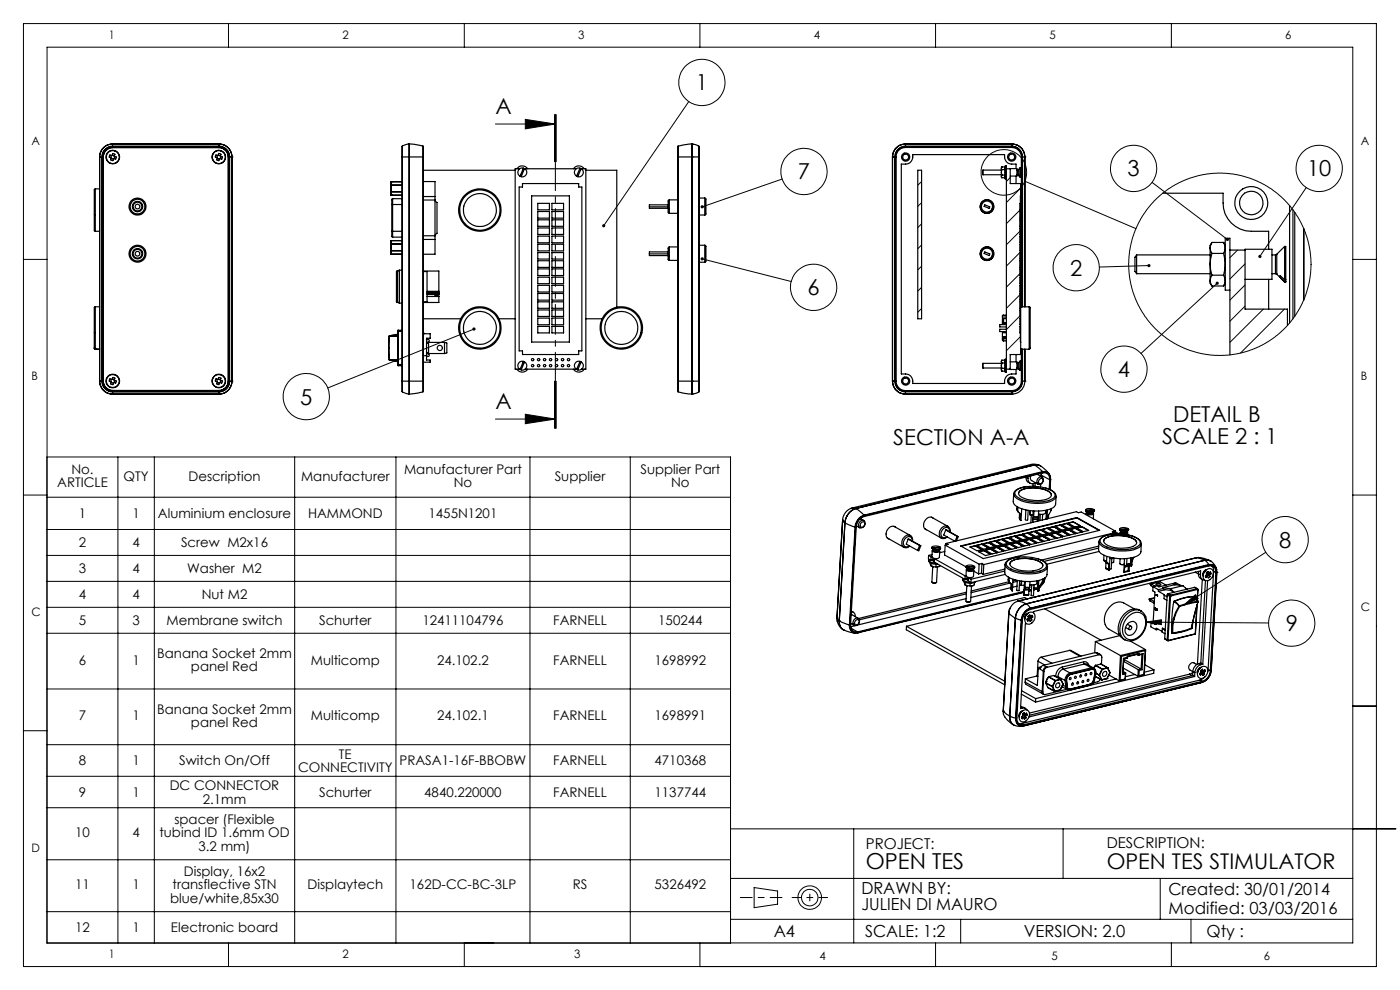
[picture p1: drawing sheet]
<svg xmlns="http://www.w3.org/2000/svg" width="297mm" height="210mm" viewBox="0 0 297 210" stroke-linecap="round" stroke-linejoin="round" font-family="sans-serif">
<defs><g id="words">
<g font-size="4.7">
<text x="147.6" y="19.2">1</text>
<text x="105.1" y="24.1">A</text>
<text x="169.3" y="38.1">7</text>
<text x="239.2" y="37.4">3</text>
<text x="277.3" y="37.4">10</text>
<text x="227" y="58.5">2</text>
<text x="171.3" y="62.6">6</text>
<text x="237.2" y="80">4</text>
<text x="63.7" y="85.8">5</text>
<text x="105.1" y="86.7">A</text>
<text x="248.9" y="89.6">DETAIL B</text>
<text x="189.5" y="94.4">SECTION A-A</text>
<text x="246.5" y="94.1">SCALE 2 : 1</text>
<text x="271.4" y="116.2">8</text>
<text x="272.7" y="133.9">9</text>
<text x="183.7" y="184.2">OPEN TES</text>
</g>
<text font-size="4.6" x="234.8" y="184.3">OPEN TES STIMULATOR</text>
<g font-size="3.5">
<text x="182.7" y="189.5">DRAWN BY:</text>
<text x="247.9" y="189.8">Created: 30/01/2014</text>
<text x="182.7" y="193.1">JULIEN DI MAURO</text>
<text x="247.9" y="193.9">Modified: 03/03/2016</text>
<text x="164.1" y="198.8">A4</text>
<text x="183.5" y="198.8">SCALE: 1:2</text>
<text x="217.2" y="198.8">VERSION: 2.0</text>
<text x="256" y="198.8">Qty :</text>
</g>
<g font-size="3.2">
<text x="234.8" y="180">DESCRIPTION:</text>
<text x="183.7" y="180">PROJECT:</text>
</g>
<g font-size="2.8">
<text x="15.1" y="100.6">No.</text>
<text x="26.2" y="102">QTY</text>
<text x="40" y="102">Description</text>
<text x="63.9" y="102">Manufacturer</text>
<text x="85.7" y="100.6">Manufacturer Part</text>
<text x="117.7" y="102">Supplier</text>
<text x="135.9" y="100.6">Supplier Part</text>
<text x="12.1" y="103.4">ARTICLE</text>
<text x="96.2" y="103.4">No</text>
<text x="142.4" y="103.4">No</text>
<text x="16.7" y="109.9">1</text>
<text x="28.1" y="109.9">1</text>
<text x="33.5" y="109.9">Aluminium enclosure</text>
<text x="65.3" y="109.9">HAMMOND</text>
<text x="90.9" y="109.9">1455N1201</text>
<text x="16.7" y="116.1">2</text>
<text x="28.1" y="116.1">4</text>
<text x="38.4" y="116.1">Screw M2x16</text>
<text x="16.7" y="121.6">3</text>
<text x="28.1" y="121.6">4</text>
<text x="39.7" y="121.6">Washer M2</text>
<text x="16.7" y="127.1">4</text>
<text x="28.1" y="127.1">4</text>
<text x="42.8" y="127.1">Nut M2</text>
<text x="16.7" y="132.6">5</text>
<text x="28.1" y="132.6">3</text>
<text x="35.3" y="132.6">Membrane switch</text>
<text x="67.7" y="132.6">Schurter</text>
<text x="89.6" y="132.6">12411104796</text>
<text x="117.4" y="132.6">FARNELL</text>
<text x="139.6" y="132.6">150244</text>
<text x="16.7" y="141">6</text>
<text x="28.1" y="141">1</text>
<text x="33.4" y="139.6">Banana Socket 2mm</text>
<text x="40.5" y="142.4">panel Red</text>
<text x="65.9" y="141">Multicomp</text>
<text x="92.7" y="141">24.102.2</text>
<text x="117.4" y="141">FARNELL</text>
<text x="138.9" y="141">1698992</text>
<text x="16.7" y="152.8">7</text>
<text x="28.1" y="152.8">1</text>
<text x="33.4" y="151.4">Banana Socket 2mm</text>
<text x="40.5" y="154.2">panel Red</text>
<text x="65.9" y="152.8">Multicomp</text>
<text x="92.7" y="152.8">24.102.1</text>
<text x="117.4" y="152.8">FARNELL</text>
<text x="138.9" y="152.8">1698991</text>
<text x="71.9" y="160.9">TE</text>
<text x="16.7" y="162.3">8</text>
<text x="28.1" y="162.3">1</text>
<text x="36" y="167.6">DC CONNECTOR</text>
<text x="38" y="162.3">Switch On/Off</text>
<text x="63.2" y="163.8">CONNECTIVITY</text>
<text x="84.8" y="162.3">PRASA1-16F-BBOBW</text>
<text x="117.4" y="162.3">FARNELL</text>
<text x="138.9" y="162.3">4710368</text>
<text x="16.7" y="169">9</text>
<text x="28.1" y="169">1</text>
<text x="43" y="170.4">2.1mm</text>
<text x="67.7" y="169">Schurter</text>
<text x="90" y="169">4840.220000</text>
<text x="117.4" y="169">FARNELL</text>
<text x="138.9" y="169">1137744</text>
<text x="15.9" y="177.6">10</text>
<text x="28.1" y="177.6">4</text>
<text x="33.8" y="177.6">tubind ID 1.6mm OD</text>
<text x="37" y="174.8">spacer (Flexible</text>
<text x="39" y="185.8">Display, 16x2</text>
<text x="42.1" y="180.5">3.2 mm)</text>
<text x="15.9" y="188.6">11</text>
<text x="28.1" y="188.6">1</text>
<text x="36.1" y="191.5">blue/white,85x30</text>
<text x="36.6" y="188.6">transflective STN</text>
<text x="65.3" y="188.6">Displaytech</text>
<text x="86.9" y="188.6">162D-CC-BC-3LP</text>
<text x="121.5" y="188.6">RS</text>
<text x="138.9" y="188.6">5326492</text>
<text x="15.9" y="197.8">12</text>
<text x="28.1" y="197.8">1</text>
<text x="36.3" y="197.8">Electronic board</text>
</g>
<g font-size="2.5">
<text x="23.1" y="8.2">1</text>
<text x="72.7" y="8.2">2</text>
<text x="122.7" y="8.2">3</text>
<text x="172.7" y="8.2">4</text>
<text x="222.7" y="8.2">5</text>
<text x="272.7" y="8.2">6</text>
<text x="6.7" y="30.7">A</text>
<text x="288.7" y="30.7">A</text>
<text x="6.7" y="80.7">B</text>
<text x="288.7" y="80.7">B</text>
<text x="6.7" y="130.7">C</text>
<text x="288.7" y="129.7">C</text>
<text x="6.7" y="180.7">D</text>
<text x="23.1" y="203.2">1</text>
<text x="72.7" y="203.2">2</text>
<text x="121.8" y="203.2">3</text>
<text x="173.8" y="203.5">4</text>
<text x="223.1" y="203.5">5</text>
<text x="268.1" y="203.5">6</text>
</g>
</g></defs>
<g fill="none" stroke="#000" stroke-width=".21">
<path d="M5 5h287v200h-287zM48.5 5v5M98.5 5v5M148.5 5v5M198.5 5v5M248.5 5v5M105.1 26.3h12.7M111.4 25.3l6.4 1-6.4 1zM117.6 24.3v10M117.8 24.3v10M118 24.3v10M146.1 21.5l-18 26.4"/>
<path d="M165.9 38l-16.9 5.9M195.5 38.5l-.8 .8M214.3 37.7l-.8 .8M216.5 39.9l-3 3.1M217.4 38.4l23.6 10.1M244.4 38.7l16 12.1M277.1 39.8l-9.8 14.6M5 55h5M149 54.9l18.9 4.8M195.5 43l-.8 .8M195.5 47.5l-.8 .8M195.5 52l-.8 .8"/>
<path d="M195.5 56.5l-.8 .7M216.4 49l-2.9 2.9M216.4 58l-2.9 2.9M216.4 44.5l-2.9 2.9M216.5 53.5l-3 2.9M243.7 56.3l-10.5 .3M262.5 53l-1.6 1.7M264.1 56l-3.2 3.2M287 55h5M100.5 69.8l-31 12.5M195.5 65.4l-.8 .8M195.5 61l-.8 .8"/>
<path d="M214.3 78.1l-.2 .2M216.4 62.5l-2.9 2.9M216.4 67l-2.9 2.9M216.5 71.4l-3 3M258.2 60.1l-16.2 14.9M264.1 60.5l-3.2 3.2M264.1 64.9l-3.2 3.2M268 65.6l-7.1 7M272.5 65.6l-9.3 9.3M9.9 96.9h145.1v103.2h-145.1l.1-190.1h277v190h-277M25 96.9v103.2M32.7 96.9v103.2"/>
<path d="M62.5 96.9v103.2M84 96.9v103.2M105.1 88.9h12.7M111.4 87.9l6.4 1-6.4 1zM112.4 96.9v103.2M117.6 80.9v10M117.8 80.9v10M118 80.9v10zM133.7 96.9v103.2M5 105h5M9.9 112.3h145.1M9.9 117.8h145.1"/>
<path d="M9.9 105.5h145.1M268.5 117.1l-17.4 11.3M287 105h5M9.9 123.3h145.1M9.9 128.8h145.1M9.9 134.3h145.1M243.1 132l26 .1M243.1 132l3.3-.5v1zM251.1 128.4l2.5-2.3 .6 .9zM5 155h5M9.9 146.1h145.1M9.9 158h145.1"/>
<path d="M287 149.8h5M9.9 164.7h145.1M9.9 171.3h145.1M155 175.8h141.1M181.1 175.8v24.2M225.5 175.8v10.5M9.9 182.4h145.1M9.9 193.4h145.1M155 186.3h132M155 195h132M160 188.3l5 .7v2.8l-5 .7zM203.8 195v5"/>
<path d="M246.1 186.3v8.7M252.7 195v5M48.5 200v5M98.5 200v5M148.5 200v5M198.5 200v5M248.5 200v5"/>
<circle cx="148.9" cy="17.5" r="4.9"/>
<circle cx="170.6" cy="36.4" r="4.9"/>
<circle cx="213" cy="36.6" r="4.8"/>
<circle cx="240.5" cy="35.7" r="4.9"/>
<circle cx="279.9" cy="35.7" r="4.9"/>
<circle cx="228.3" cy="56.8" r="4.9"/>
<circle cx="258.8" cy="56.1" r="19.3"/>
<circle cx="172.6" cy="60.9" r="4.9"/>
<circle cx="238.4" cy="78.3" r="4.9"/>
<circle cx="65" cy="84.1" r="4.9"/>
<circle cx="272.6" cy="114.5" r="4.9"/>
<circle cx="274" cy="132.2" r="4.9"/>
<circle cx="171.8" cy="190.4" r="1.76"/>
<circle cx="171.8" cy="190.4" r="2.49"/>
</g>
<path d="M117.8 24.3v66.6" fill="none" stroke="#000" stroke-width=".21" stroke-dasharray="6.3 1.3 1.3 1.3" stroke-dashoffset=".4"/>
<path d="M157.1 190.4h8.8" fill="none" stroke="#000" stroke-width=".21" stroke-dasharray="30.5 1.3 1.3 1.3" stroke-dashoffset="28"/>
<path d="M168 190.4h7.6" fill="none" stroke="#000" stroke-width=".21" stroke-dasharray="30.5 1.3 1.3 1.3" stroke-dashoffset="28.6"/>
<path d="M171.8 191.1v-1.4" fill="none" stroke="#000" stroke-width=".21" stroke-dasharray="30.5 1.3 1.3 1.3"/>
<g fill="#000">
<path d="M111.4 25.3l6.4 1-6.4 1zM111.4 87.9l6.4 1-6.4 1z"/>
<path d="M127.9 47.6a.36 .36 0 0 0 0 .6l.2-.3-.2 .3a.34 .34 0 0 0 .5-.3 .34 .34 0 0 0-.5-.3zM148.7 43.7l-.1 .3 .4-.1-.4 .1a.35 .35 0 0 0 .5 .2 .35 .35 0 0 0 .1-.5 .35 .35 0 0 0-.5 0zM100.3 69.6a.34 .34 0 0 0 .2 .5 .34 .34 0 0 0 .4-.4l-.4 .1 .4-.1a.33 .33 0 0 0-.6-.1zM148.7 54.7l-.1 .1 .4 .1-.4-.1a.33 .33 0 0 0 .3 .5 .33 .33 0 0 0 .4-.5 .33 .33 0 0 0-.6-.1zM267 54.2v.4l.3-.2-.2 .3a.34 .34 0 0 0 .5-.1 .34 .34 0 0 0-.1-.5 .34 .34 0 0 0-.5 .1zM260.1 50.5v.2a.35 .35 0 0 0 .1 .4 .35 .35 0 0 0 .5-.1l-.3-.2 .3 .2v-.2a.36 .36 0 0 0-.2-.3 .36 .36 0 0 0-.4 0zM258 59.9a.34 .34 0 0 0 0 .4 .34 .34 0 0 0 .5 0 .34 .34 0 0 0 0-.4l-.3 .2 .2-.3zM243.5 56.1a.34 .34 0 0 0 .1 .6 .34 .34 0 0 0 .5-.4h-.4h.4l-.3-.3z"/>
<path d="M251.1 128.4l2.5-2.3 .6 .9zM243.1 132l3.3-.5v1z"/>
</g>
<g fill="none" stroke="#000" stroke-width=".25">
<path d="M21.1 33.3h.5M21.1 33.3h.1M21.1 33.3v47.5M21.6 33.3h.1M21.6 33.3v47.5M21.7 33.3v47.5M23.3 32.9l.5 .1 .1-.4 .4 .1-.1 .5 .5 .1-.2 .5-.4-.2-.1 .5-.5-.2 .1-.4-.4-.2zM23.6 33.5l.5 .2M23.7 33l-.1 .5M23.8 32.9l.4 .2M23.9 30.5a2.77 2.77 0 0 0-2.8 2.8M23.9 30.5h.1"/>
<path d="M23.9 31.1a2.17 2.17 0 0 0-2.2 2.2M23.9 31v.1M23.9 31a2.27 2.27 0 0 0-2.3 2.3M23.9 30.5v.5M23.9 30.5h22.6M23.9 31.1h22.6M23.9 31h22.6M24.3 33.2l-.2 .4M45.8 32.9l.4 .1 .2-.4 .5 .1-.2 .5 .5 .1-.2 .5-.4-.2-.2 .5-.4-.2 .1-.4-.4-.2zM46.1 33.5l.5 .2M46.2 33l-.2 .2 .1 .3M46.3 32.9l.4 .2"/>
<path d="M46.5 30.5a2.77 2.77 0 0 1 2.7 2.8M46.5 31.1a2.18 2.18 0 0 1 2.1 2.2M46.5 31v.1M46.5 31a2.27 2.27 0 0 1 2.2 2.3M46.5 30.5v.5M46.5 30.5h.1M46.8 33.2l-.2 .4M48.4 33.3a2.05 2.05 0 0 0-2-2h-22.5a2.05 2.05 0 0 0-2 2v47.5a2.05 2.05 0 0 0 2 2M48.4 33.3a1.99 1.99 0 0 0-1.9-2h-22.6a2.05 2.05 0 0 0-2 2v47.5a2.05 2.05 0 0 0 2 2.1h22.6a1.99 1.99 0 0 0 1.9-2.1M48.4 33.3v47.5M48.6 33.3h.1M48.6 33.3v47.5"/>
<path d="M48.7 33.3h.5M48.7 33.3v47.5M49.2 33.3h.1M49.2 33.3v47.5M82.9 38.6v2.8M83 38.6h-.1M83 39.3h.1M83 38.6h.1M83 38.6h2.3M83 38.6v2.8M83 39.3h2.3M85.3 33.3h.1"/>
<path d="M85.3 33.3v47.5M85.3 33.3h1.5M85.3 31v2.3M86.8 33.3h.1M86.8 30.5v2.8M86.8 30.5h.1M86.8 30.5l-1.5 .5M86.8 33.3v47.5M86.8 30.5l2.9 .5M86.8 33.3h2.9M89.7 31v2.3M89.7 31l.1 2.3"/>
<path d="M89.7 33.3h.1M89.7 33.3v47.5M89.8 38.5h2.5v3.2M89.8 36.1h19.5M89.8 33.3v47.5M109.6 35.8a1.39 1.39 0 0 1 2.3 0M110.1 35.9l.5-.2h.5l-.8 1.7-.3-.4-.1-.5zM110.2 35.8h-.9v42.5h.9M110.4 37.2l.2 .2M110.4 37.2h.2M110.8 38.9h12v.8h.6v34.7h-.6v.8h-12v-.8h-.7v-34.7h.7zM110.9 35.9l.3 .1"/>
<path d="M111 35.8l.2 .1M111.3 35.8a.94 .94 0 0 1 .4 1.1 .94 .94 0 0 1-1.1 .6zM111.4 35.8h10.8M121.6 35.8a1.43 1.43 0 0 1 2.4 0M122.1 35.9l.5-.2h.4l-.7 1.7-.3-.4-.2-.5zM122.4 37.2l.2 .2M122.4 37.2h.2M122.9 35.9l.3 .1M123 35.8l.2 .1M123.3 35.8a.95 .95 0 0 1 .4 1.1 .95 .95 0 0 1-1.1 .6zM123.4 35.8h.9v42.5h-.9M124.3 36.1h6.5v29"/>
<path d="M143.8 33.3h.1M143.8 33.3v47.5M143.9 33.3h2.9M143.9 31v2.3M143.9 31l-.1 2.3M143.9 33.3v47.5M146.8 33.3h.1M146.8 30.5v2.8M146.8 30.5h.1M146.8 30.5l-2.9 .5M146.8 30.5l1.4 .5M146.8 33.3h1.4"/>
<path d="M146.8 33.3v47.5M148.2 31v2.3M148.2 31l.1 2.3M148.2 33.3h.1M148.2 33.3v47.5M148.3 33.3v47.5M189.3 33.3h.5M189.3 33.3h.1M189.3 33.3v47.5M189.8 33.3h.1M189.8 33.3v47.5M189.9 33.3v47.5"/>
<path d="M192.1 30.5a2.77 2.77 0 0 0-2.8 2.8M192.1 31.1a2.17 2.17 0 0 0-2.2 2.2M192.1 31v.1M192.1 31a2.29 2.29 0 0 0-2.3 2.3M192.1 30.5v.5M192.1 30.5h.1M192.1 30.5h22.6M192.1 31.1h22.6M192.1 31h22.6M194.7 36.1h.8v31.5h-.8zM208.5 36.1v1M208.5 36.1h3.9"/>
<path d="M208.5 37.1h3.9M212.4 35.7v.9M212.4 35.7l.1 .3M212.4 36.6l.1 .5M212.4 36.6v.8M212.4 37.4l.1 .3M212.5 36l-.1 .6M212.5 35.4l-.1 .3M212.5 37.1l-.1 .3M212.5 36h.6M212.5 35.4h.6M212.5 37.1h.6"/>
<path d="M212.5 37.7h.6M213.1 35.4v.6M213.1 36v1.1M213.1 37.1v.6M213.1 35.4l.2 .2M213.3 37.6l-.2 .1M213.5 35.8v-.6h-.2v2.8h.2M213.5 35.8h.8M213.5 35.8v42.5M214.3 35.8h1.4v1.6h-1.4M214.3 35.8v3.1h2.2v36.3h-2.2v3.1M214.7 30.5a2.77 2.77 0 0 1 2.7 2.8"/>
<path d="M214.7 31.1a2.13 2.13 0 0 1 2.1 2.2M214.7 31v.1M214.7 31a2.29 2.29 0 0 1 2.2 2.3M214.7 30.5v.5M214.7 30.5h.1M215.5 35.8v-1h-.9a1.6 1.6 0 0 1-1.5-2h-19.5a1.65 1.65 0 0 1-1.5 2h-.9v44.5h.9a1.6 1.6 0 0 1 1.5 2h19.5a1.65 1.65 0 0 1 1.5-2h.9v-.9M215.5 37.4v1.5M215.7 36.1h.2M215.7 37.1h.2M215.9 37.1h.1M215.9 36.1v1M216 36l-.1 .1"/>
<path d="M216 36v1.1M216 37.1l.4 .4M216.4 35.6l.1 1.8M216.4 35.6v1.8M216.4 37.4l-.3-.2 .3 .3M216.4 37.5h.1M216.4 35.6l-.4 .4M216.4 37.4h.1M216.5 37.4l-.1 .1M216.8 33.3h.1M216.8 33.3v31.8M216.9 33.3h.5"/>
<path d="M216.9 33.3v31.8M217.4 33.3h.1M217.4 33.3v31.8M20.2 40.1l-.2 .1v8.7l.2 .2M20.2 40.1v9M20.2 49.1h.9M20.2 40.1h.9M82.9 41.4h.1M82.9 53.9h.1M83 40.7h.1M83 51.8h.1M83 51l-.1 2.9"/>
<path d="M83 53.2h.1M83 51.7v.1M83 41.4h.1M83 51h.1M83 53.9h.1M83 41.4h2.3M83 51h2.3M83 53.9h2.3M83 51v2.2M83 53.2v.7M83 53.2h2.3M83 40.7h2.3"/>
<path d="M83 51.7h2.3M83.1 49.1v1.1l.2 .1M83.1 43.4h.2M83.1 49.1h.2M83.1 43.4v5.7M83.3 42.1l-.2 .2v1.1M83.3 42.1v1.3M83.3 49.1v1.2M83.3 42.1h2M83.3 50.3h2M83.3 43.4v5.7M83.3 43.4h2"/>
<path d="M83.3 49.1h2M84.2 57.5l-.1 .1v6.5l.1 .1M84.2 57.5v6.7M84.2 57.5h.2M84.7 57.3l-.4 .3v6.4l.4 .3M84.7 57.3v7M84.7 57.3h.6M89.8 57.6h.8v6.4h-.8M89.8 57.5h3.3v6.7h-3.3M89.8 41.7h2.5M89.8 50.8h2.5M89.8 42.4h2.5"/>
<path d="M89.8 50h2.5M92.3 41.7v.7M92.3 50v.8M92.3 50.8v3.1h-2.5M92.3 42.4v7.6M92.3 42.6l.4 .4v6.5l-.4 .3M112.8 41.5h8v31.1h-8zM114.1 43.1h2.5v1.4h-2.5zM114.1 44.9h2.5v1.4h-2.5zM114.1 46.6h2.5v1.4h-2.5zM114.1 48.4h2.5v1.3h-2.5zM114.1 50.1h2.5v1.4h-2.5z"/>
<path d="M114.1 51.8h2.5v1.4h-2.5zM114.1 53.6h2.5v1.4h-2.5zM114.1 55.3h2.5v1.4h-2.5zM114.1 57h2.5v1.4h-2.5zM114.1 58.8h2.5v1.4h-2.5zM117.1 43.1h2.5v1.4h-2.5zM117.1 44.9h2.5v1.4h-2.5zM117.1 46.6h2.5v1.4h-2.5zM117.1 48.4h2.5v1.3h-2.5zM117.1 50.1h2.5v1.4h-2.5zM117.1 51.8h2.5v1.4h-2.5zM117.1 53.6h2.5v1.4h-2.5z"/>
<path d="M117.1 55.3h2.5v1.4h-2.5zM117.1 57h2.5v1.4h-2.5zM117.1 58.8h2.5v1.4h-2.5zM137.8 43.9h3.9M137.8 53.9h3.9M141.7 43.5h-3.9v.7h3.9M141.7 53.4h-3.9v.8h3.9M142 42.4l-.3 .2v2.4l.3 .3M142 52.4l-.3 .2v2.5l.3 .1M142 42.4v2.9M142 52.4v2.8M142 42.4h1.8"/>
<path d="M142 45.3h1.8M142 52.4h1.8M142 55.2h1.8M148.3 42h1.2M148.3 45.6h1.2M148.3 52h1.2M148.3 55.6h1.2M149.5 42l.3 .2v3.2l-.3 .2M149.5 52l.3 .2v3.2l-.3 .2M149.5 42v3.6M149.5 52v3.6M208.9 43.5l1.1 .4-.2 .3-1-.4z"/>
<path d="M208.9 53.4l1.1 .5-.2 .3-1-.4zM216.5 43.1v1.4M216.5 44.9v1.4M216.5 46.6v1.4M216.5 48.4v1.3M216.5 50.1v1.4M216.5 51.8v1.4M216.5 53.6v1.4M216.5 55.3v1.4M216.5 57v1.4M216.5 58.8v1.4M216.5 41.5v31.1"/>
<path d="M241.1 54.1v4M241.1 54.1a2.62 2.62 0 0 0-.3 2.2v.5a1.21 1.21 0 0 0 .3 1.3M241.1 54.1h15.6M241.1 58.1h15.6M246.7 41h12.8a7.5 7.5 0 0 0 1.7 6.3 6 6 0 0 0 4.3 1.8h3.6v3.8M256.7 52.6v3.4M256.7 52.6l.4 1.2M256.7 56l.4 2.4M256.7 56v3.5M256.7 59.5l.4 1.2M256.7 59.5v.6l.4 .6M257.1 53.8l-.4 2.2"/>
<path d="M257.1 51.4l-.4 1.2M257.1 58.4l-.4 1.1M257.1 51.4l-.4 .7v.5M257.1 58.4h2.5M257.1 53.8h2.5M257.1 51.4h2.5M259.6 53.8a7.7 7.7 0 0 1 0 4.6M259.6 51.4a2.1 2.1 0 0 1 0 2.4M259.6 58.4a2.04 2.04 0 0 1 0 2.3M259.6 51.4l.3 .7M260.9 53v-2.5h-1v11.1h1M260.9 53v22.3"/>
<path d="M260.9 53h3.2M264.1 53v-.1h5.7v6.4h-5.7M264.1 53v12.6h9v3.4M269.1 59.3v6.3M269.8 54.1h.8M269.8 58.1h.8M270.6 58.1l.3 .1M270.6 54.1v4M270.9 53.9l-.3 .2M270.9 53.9v4.3M270.9 58.2l1.6 1.7M272.5 52.3h.3v7"/>
<path d="M272.5 52.3v7M272.5 59.3l-.9-.9v.4l.9 .9M272.5 59.7v.2M272.5 52.3l-1.6 1.6M272.5 59.3h.3M272.5 59.7h.3M272.8 59.3v.6h-.3M273.6 43.6v24.9M274.3 44.5v23.1M274.7 45v22.1M276.6 48.5v15.1M20 73.8l.2 .3"/>
<path d="M20 73.8h.1M20.2 65.1l-.2 .1v8.6M20.2 74.1h.1M20.2 65.1v9M20.2 74.1h.9M20.2 65.1h.9M82.4 73.8l.2 2.5M82.4 73.8h.1M82.5 73.8l.1 2.5M82.6 76.3l.1 .1M82.6 71.4l-.2 2.4M82.6 76.3h.1"/>
<path d="M82.6 71.3l-.1 2.5M82.6 76.3l1.7 .1M82.6 76.3v.1M82.6 71.3v.1M82.6 71.3h.1M82.6 71.3h1.7h-1.7M82.6 76.4h1.7M82.6 76.4l1.7 .3M84.2 64.2h.3M84.3 77.3l.2 .3M84.3 77.3h.2M84.3 70.3h.2"/>
<path d="M84.3 70.9l-1.7 .4M84.3 76.4h.1M84.3 70.3v7M84.5 77.3v.3M84.5 70.1l-.2 .2M84.5 70.1v.2M84.5 70.3v7M84.5 77.6h.8M84.5 70.1h.8M84.5 70.3h.8M84.5 77.3h.8M84.7 64.3h.6"/>
<path d="M89.8 70.8h1.5v.9h-.8v4.7h.8v.4h-1.5M89.8 70.7l.3 .1M89.8 67.6h8M90.5 72.1l.2-.1a.25 .25 0 0 1 .3 .1 .25 .25 0 0 1-.1 .4l-.2 .1h3.6M90.5 72.8h.4v2h-.4M90.6 62.3h2.5M90.6 62.5h2.5M90.6 62.9h2.5M90.6 62h2.5M90.6 61.8h2.5M92.3 62.7l.3-.1 .1 .1zM92.3 62.3l.1-.2 .3 .2"/>
<path d="M94.3 75h-3.6l.2 .2a.25 .25 0 0 1 .1 .3 .25 .25 0 0 1-.3 .1l-.9-.1M94.3 72.6v2.4M94.3 72.6l.5 .2v2.1l-.5 .1M105.9 67.6h3.4M109.6 78.3a1.35 1.35 0 0 0 2.3 0M110.1 76.9l.5-.2h.5l-.8 1.7-.3-.4-.1-.4zM110.4 78.2l.2 .1M110.9 76.9l.3 .1M111 76.8l.2 .1M111.3 76.8a.94 .94 0 0 1 .4 1.1 .94 .94 0 0 1-1.1 .6zM111.4 78.3h10.8M114.1 64h2.5v1.4h-2.5z"/>
<path d="M114.1 62.3h2.5v1.4h-2.5zM114.1 60.5h2.5v1.4h-2.5zM114.1 65.7h2.5v1.4h-2.5zM114.1 67.5h2.5v1.4h-2.5zM114.1 69.2h2.5v1.4h-2.5zM117.1 64h2.5v1.4h-2.5zM117.1 62.3h2.5v1.4h-2.5zM117.1 60.5h2.5v1.4h-2.5zM117.1 65.7h2.5v1.4h-2.5zM117.1 67.5h2.5v1.4h-2.5zM117.1 69.2h2.5v1.4h-2.5zM121.6 78.3a1.38 1.38 0 0 0 2.4 0"/>
<path d="M122.1 76.9l.5-.2h.4l-.7 1.7-.5-.8zM122.4 78.2l.2 .1M122.9 76.9l.3 .1M123 76.8l.2 .1M123.3 76.8a.95 .95 0 0 1 .4 1.1 .95 .95 0 0 1-1.1 .6zM124.3 67.6h3.4M208.5 77.1v1M208.5 77.1h3.9M208.5 78.1h3.9M212.4 77.6l.1 .5M212.4 76.7v.9M212.4 76.7l.1 .3"/>
<path d="M212.4 77.6v.8M212.4 78.4l.1 .3M212.5 77l-.1 .6M212.5 76.4l-.1 .3M212.5 78.1l-.1 .3M212.5 78.1h.6M212.5 77h.6M212.5 76.4h.6M212.5 78.7h.6M212.7 71.7l.2 .2M212.7 71.7v.5l.2 .1M212.7 71.5h.8"/>
<path d="M212.7 67v.4h.8M212.7 68.6h.8M212.7 71.7h.8M212.7 67h.8M212.9 68.5l-.2 .1M212.9 67.6l-.2 .1v.9M212.9 67.6v.9M212.9 71.9v.4M212.9 68.5h.6M212.9 67.6h.6M212.9 71.9h.6M212.9 72.3h.6"/>
<path d="M213.1 77v1.1M213.1 76.4v.6M213.1 78.1v.6M213.1 76.4l.2 .2M213.3 78.6l-.2 .1M213.5 69.8h-1.4v.5h1.4M213.5 66.8h-.7l-.1 .2M213.5 68.9h-1.4v.4h1.4M213.5 76.2h-.2v2.7h.2v-.6M213.5 78.3h.8M213.5 70.6h-.8v.9M214.3 76.8h1.4v1.6l-1.4-.1"/>
<path d="M215.5 75.2v1.6M215.7 77.1h.2M215.7 78.1h.2M215.9 78.1h.1M215.9 77.1v1M216 77l-.1 .1M216 77v1.1M216 78.1l.4 .4M216.4 76.6l.1 1.8M216.4 76.6v1.8M216.4 78.4l-.3-.2 .3 .3M216.4 78.5h.1"/>
<path d="M216.4 78.4h.1M216.4 76.6l-.4 .4M216.5 64v1.4M216.5 62.3v1.4M216.5 60.5v1.4M216.5 65.7v1.4M216.5 67.5v1.4M216.5 69.2v1.4M216.5 78.4l-.1 .1M216.5 74.1h1.8M216.5 65.1h1.8M216.7 65.1v-31.8a2.05 2.05 0 0 0-2-2h-22.6a1.99 1.99 0 0 0-2 2v47.5a1.99 1.99 0 0 0 2 2.1h22.6a2.05 2.05 0 0 0 2-2.1v-6.7"/>
<path d="M216.8 74.1v6.7M216.9 74.1v6.7M217.4 74.1v6.7M218.3 65.1l.2 .1v8.7l-.2 .2M218.3 65.1v9M257.1 60.7h2.5M259.9 60.1l-.3 .6M21.1 80.8h.5M21.1 80.8a2.77 2.77 0 0 0 2.8 2.8M21.1 80.8h.1M21.6 80.8h.1M21.6 80.8a2.27 2.27 0 0 0 2.3 2.3"/>
<path d="M21.7 80.8a2.17 2.17 0 0 0 2.2 2.2M23.3 80.4l.5 .1 .1-.4 .4 .1-.1 .5 .5 .1-.1 .3-.1 .2-.4-.2-.1 .5h-.3l-.2-.2 .1-.4-.4-.2zM23.6 81l.2 .2h.3M23.7 80.5l-.1 .5M23.8 80.5l.2-.1 .2 .2M23.9 83v.1M23.9 83.1v.5M23.9 83.6h.1M23.9 83.6h22.6M23.9 83h22.6M23.9 83.1h22.6M24.3 80.7l-.2 .5"/>
<path d="M45.8 80.4l.4 .1 .2-.4 .5 .1-.2 .5 .5 .1-.1 .4-.5-.1-.2 .5-.4-.2 .1-.4-.4-.2zM46.1 81l.2 .2h.3M46.2 80.5l-.2 .2 .1 .3M46.3 80.5l.4 .1M46.5 83v.1M46.5 83.1v.5M46.5 83.6h.1M46.8 80.7l-.2 .5M48.4 80.8a2.05 2.05 0 0 1-2 2M48.6 80.8a2.18 2.18 0 0 1-2.1 2.2M48.6 80.8h.1M48.7 80.8a2.27 2.27 0 0 1-2.2 2.3"/>
<path d="M48.7 80.8h.5M49.2 80.8a2.77 2.77 0 0 1-2.7 2.8M49.2 80.8h.1M85.3 80.8v2.3M85.3 80.8h.1M85.3 80.8h1.5M85.3 83.1l1.5 .5M86.8 80.8h.1M86.8 80.8v2.8M86.8 83.6h.1M86.8 80.8h2.9M89.7 80.8v2.3"/>
<path d="M89.7 83.1l-2.9 .5M89.7 80.8h.1M89.8 80.8l-.1 2.3M143.8 80.8l.1 2.3M143.8 80.8h.1M143.9 80.8h2.9M143.9 83.1l1.4 .4 1.5 .1M143.9 80.8v2.3M146.8 80.8h.1M146.8 80.8v2.8M146.8 83.6h.1M146.8 80.8h1.4"/>
<path d="M148.2 80.8v2.3M148.2 83.1l-1.4 .5M148.2 80.8h.1M148.3 80.8l-.1 2.3M189.3 80.8a2.77 2.77 0 0 0 2.8 2.8M189.3 80.8h.5M189.3 80.8h.1M189.8 80.8h.1M189.8 80.8a2.23 2.23 0 0 0 2.3 2.3M189.9 80.8a2.17 2.17 0 0 0 2.2 2.2M192.1 83v.1M192.1 83.1v.5"/>
<path d="M192.1 83.6h.1M192.1 83.6h22.6M192.1 83h22.6M192.1 83.1h22.6M214.7 83v.1M214.7 83.1v.5M214.7 83.6h.1M216.8 80.8a2.18 2.18 0 0 1-2.1 2.2M216.8 80.8h.1M216.9 80.8a2.23 2.23 0 0 1-2.2 2.3M216.9 80.8h.5M217.4 80.8a2.77 2.77 0 0 1-2.7 2.8"/>
<path d="M217.4 80.8h.1M218.6 98.6l.9-.1 .9 .2M218.6 98.6h.8M218.6 98.6l-37.8 9.2M219.4 98.6h.1M219.4 98.6h.5l.9 .2M219.5 98.6h.4l.8 .2 1.9 1.7M219.5 98.6l1.7 1.4M219.5 98.6l-37.9 9.3M178.8 110.3l.4 .6M178.8 110.3h.1M178.8 110.3l-1.2 20.8"/>
<path d="M179.2 110.9l2.2 .9M179.2 110.9h.1M179.2 110.9l-1.2 20.8M179.7 109.4l-.5 1.5M180.8 107.8a2.77 2.77 0 0 0-2 2.5M180.8 107.8l.8 .1M181.4 111.8h.1M181.4 111.8l-1.2 20.8M181.5 111.8l-1.2 20.8M181.6 107.9l1.7 1.4M181.6 107.9a2.98 2.98 0 0 0-1.9 1.5M181.6 107.9h.1"/>
<path d="M181.7 111.5l.7 .5M181.8 111.6l-.2 .1M182.5 110.6a.62 .62 0 0 1 .9-.1 .62 .62 0 0 1 0 .9 .65 .65 0 0 1-.8 .6 .65 .65 0 0 1-.4-.9zM182.5 110l.8 .4M182.7 110.9l.1-.1a.53 .53 0 0 1 .7 .3 .53 .53 0 0 1-.4 .7h-.4a.53 .53 0 0 1 0-.9zM182.7 109.9l-.1 .2M183.3 109.3a2.79 2.79 0 0 0-1.9 2.5M183.3 109.3v.1M183.3 109.4a2.77 2.77 0 0 0-1.8 2.4M188.2 114.1l3.5 2M189.7 111.6l3.4 2M190 111.8a1.48 1.48 0 0 0-1.6 .3 1.48 1.48 0 0 0-.4 1.5l.1 .3 .5 .4"/>
<path d="M192.7 114.4l2.4 1.3M192.7 114.4l-.4 1 2.4 1.4M192.7 114.4l2.6 1.4M193 115.8l-.5 .4-.8-.1M193.5 114.8a.79 .79 0 0 0-.5-1 .79 .79 0 0 0-1 .5 .92 .92 0 0 0-.4 1.1 .92 .92 0 0 0 1.1 .5l.2-.1M193.6 114.8a.97 .97 0 0 0-.5-1.2 .97 .97 0 0 0-1.3 .4 1.42 1.42 0 0 0-.1 2.1M195.1 115.7l-.4 1.1M195.1 115.7l.2 .1M195.3 115.8l-.4 1h-.2M196.2 112.2l3.5 2M197 117.8l.5 .3M197 117.8v.8l.5 .2"/>
<path d="M197.1 118.8v.3a1.72 1.72 0 0 0 1.8 .6M197.2 118.7v.4l.4 .2 .9 .1M197.3 119.4l.2 .6M197.5 119.5v.5M197.5 118.1v.7M197.6 109.7l3.5 1.9M197.7 116.1v.2M197.7 118.1h-.2M197.7 116.3l1.8-.1a1.28 1.28 0 0 1-1.8 .1zM197.7 116.3l.4 .4M197.7 116.3h.1M197.7 117.6l-.7 .2"/>
<path d="M197.8 116.8l-.1 1.3a1.15 1.15 0 0 0 1.6 .1l.1-1.3M197.8 115.9l.7-.1 1 .3-1.8 .1zM197.9 118.8v.1l.3 .2M197.9 109.9a1.35 1.35 0 0 0-1.9 1.1 1.07 1.07 0 0 0 .5 1.4M197.9 118.7l-.4 .1M198 118.4l-.1 .6M198 116.6l-.2 .2a1.03 1.03 0 0 0 1.6 .1l-.3-.2M198.1 116.7a.76 .76 0 0 0 1 0 .52 .52 0 0 1-.5 .3 .52 .52 0 0 1-.5-.3zM198.3 118.5l6.5 3.7M198.3 118.5l-.1 .8 6.5 3.6M198.5 118.5h-.2M198.6 119.7l-.1 .6"/>
<path d="M199.5 116.4l-.8 .4-.6-.1M199.5 120l-1 .3M199.5 116.1l-.1 .1M199.5 116.2a1.01 1.01 0 0 1-1.4 .3l-.4-.2M199.7 114.2h.1M200.4 117l-1 .3M200.5 115.6l-.1 2.1 4.5 2.5M200.5 115.6l7.2 4.1M200.6 112.4l2.7 1.4M200.6 112.4l2.4 1.4M200.6 112.4l-.4 1.1 2.4 1.3M200.7 115.3l.4 .2-.6 .1"/>
<path d="M200.7 115.3v.3M201 113.9l-.6 .3h-.7M201.5 112.8a.79 .79 0 0 0-.6-.9 .79 .79 0 0 0-.9 .5 .92 .92 0 0 0-.4 1.1 .92 .92 0 0 0 1.1 .5l.2-.1M201.5 112.8a1 1 0 0 0-.5-1.2 1 1 0 0 0-1.3 .4 1.41 1.41 0 0 0 0 2.2M203 113.8h.3M203 113.8l-.4 1M203.3 113.8l-.4 .9M203.8 115.8l24.7-6 4.8 2.7-24.7 6zM205.8 116l1.1-.3 1.5 .9-1.1 .2zM206.9 115.8l-1.1 .3M206.9 115.8l1.4 .8M206.9 115.7v.1"/>
<path d="M207.2 115.7l1.1-.3 1.5 .8-1.2 .3zM207.6 117l1.1-.2 1.5 .8-1.1 .3zM207.7 119.7l-.1 2M208.3 115.5l1.4 .7M208.3 115.5l-1.1 .2M208.3 115.4v.1M208.3 119.5l.4 .3M208.3 119.5l-.6 .2M208.3 119.5l-.1 2.1M208.6 115.3l1.1-.2 1.4 .8-1.1 .3zM208.7 119.8l-.1 2M208.7 116.8l-1.1 .2"/>
<path d="M208.7 116.8l1.4 .8M208.7 116.8h.1M209 116.7l1.1-.3 1.5 .9-1.1 .2zM209.7 115.1l-1.1 .3M209.7 115.1l1.4 .8M209.7 115.1h.1M209.9 115l1.2-.3 1.4 .9-1.1 .2zM210.1 116.5l-1 .2M210.1 116.5l1.4 .8M210.1 116.4v.1M210.4 116.3l1.1-.2 1.4 .8-1.1 .3zM211.1 114.8l-1.1 .2"/>
<path d="M211.1 114.8l1.4 .8M211.1 114.7v.1M211.3 114.7l1.1-.3 1.5 .8-1.1 .3zM211.5 116.1l-1.1 .3M211.5 116.1l1.4 .8M211.5 116.1h.1M211.7 116l1.2-.3 1.4 .8-1.1 .3zM212.4 114.4l-1 .3M212.4 114.4l1.5 .8M212.4 114.4h.1M212.7 114.3l1.1-.3 1.5 .9-1.1 .2zM212.9 115.8l-1.1 .3"/>
<path d="M212.9 115.8l1.4 .8M212.9 115.7v.1M213.1 115.7l1.1-.3 1.5 .8-1.1 .3zM213.2 119.7l-.1 1.7a1.94 1.94 0 0 0 1.7 1.4 9.4 9.4 0 0 0 6.8-.1l.5-.8 .1-1.6M213.2 119.7v.1a3.1 3.1 0 0 0 2.8 1.7 8 8 0 0 0 5.9-.7l.3-.5M213.2 119.7h.1M213.6 119.2a6.1 6.1 0 0 1 4.9-1 4.8 4.8 0 0 1 3.4 1.5 1.05 1.05 0 0 1-.9 1.3 8.9 8.9 0 0 1-7-.6 .84 .84 0 0 1-.4-1.2zM213.8 114.1l-1 .3M213.8 114.1l1.4 .8M213.8 114v.1M214.1 114l1.1-.3 1.5 .8-1.1 .3zM214.2 119.6a2.61 2.61 0 0 1 2.7-1.1 5 5 0 0 1 4.3 1.3v.2"/>
<path d="M214.2 115.5l-1 .2M214.2 115.5l1.5 .7M214.2 115.4v.1M214.4 119.2a6.5 6.5 0 0 1 6.1-.1 .83 .83 0 0 1 .7 .8 .83 .83 0 0 1-.7 .8 7 7 0 0 1-6.1-.7 .6 .6 0 0 1 0-.8zM214.5 115.3l1.1-.2 1.5 .8-1.1 .3zM215.1 104.8l-.2 1.6a2.35 2.35 0 0 0 2.3 1.6 8.4 8.4 0 0 0 6.5-.5l.2-.5 .1-1.7M215.1 104.8a3.1 3.1 0 0 0 2.7 1.8 8 8 0 0 0 6-.8l.2-.5M215.1 104.7v.1M215.2 113.8l-1 .2M215.2 113.8l1.4 .8M215.2 113.7v.1M215.6 115.1l1.4 .8"/>
<path d="M215.6 115.1l-1 .3M215.6 115.1h.1M215.7 104a8.1 8.1 0 0 1 7.6 .2 .86 .86 0 0 1 .5 .9 .86 .86 0 0 1-.6 .8 8.6 8.6 0 0 1-7.4-.5 .81 .81 0 0 1-.1-1.4zM215.7 108l.2 .5M215.7 108l.2 .4M215.7 107.4v.6M215.9 108.4l.5 .5M215.9 107.6v.8M216 118.2a2.77 2.77 0 0 0-2.7 1.5M216.1 104.7a2.49 2.49 0 0 1 2.6-1.2 4.9 4.9 0 0 1 4.3 1.3l.1 .2M216.3 104.2a6.3 6.3 0 0 1 6.5 .4 .76 .76 0 0 1-.5 1.2 7 7 0 0 1-6-.7 .6 .6 0 0 1 0-.9zM216.3 109.8l.1 .5"/>
<path d="M216.3 109.8l.1 .4M216.3 108.9v.9M216.4 108.9l.1 .2M216.5 109.1l-.1 1.1M216.6 113.4l-1.1 .3 1.5 .8 1.1-.3M216.6 113.4l1.5 .8M216.6 113.4l-1.1 .3M216.6 113.4l1.4 .8M216.6 113.4h.1M216.7 107.9l-.1 2.5-.2-.2M216.9 113.3l1.1-.2 1.5 .8-1.2 .3zM217 114.7l-1.1 .3 1.5 .8 1.1-.2"/>
<path d="M217 114.7l1.5 .9M217 114.8l-1 .2M217 114.8l1.4 .8M217 114.7v.1M217.3 114.6l1.1-.2 1.5 .8-1.1 .3zM217.6 108.2l-.1 2.1h.2h.3l.1-2M217.7 101.2l.1 .8 .7 .5M217.7 101.2l.4 .3M217.7 101.2h.1M217.8 103.2a4.2 4.2 0 0 0-2.6 1.1l-.1 .4M218 113.1l-1.1 .2M218 113.1l1.4 .8"/>
<path d="M218 113.1h.1M218.1 101.5a.92 .92 0 0 0 1.1 1.1M218.1 101.1v.4M218.3 113l1.1-.3 1.4 .8-1.1 .3zM218.4 114.4l-1.1 .3M218.4 114.4l1.4 .8M218.4 114.4h.1M218.5 108.3v.9M218.7 101v.8l1.5 .9M218.7 114.3l1.1-.3 1.5 .9-1.1 .2zM218.8 109.2l-.1 1.7M219.1 110.1v.1h1"/>
<path d="M219.1 109.2h-.6M219.2 108.4l-.2 2.4M219.2 102.6l.4-.1v.7M219.2 102.6l-.1 .5M219.3 109.8l-.2 .3M219.3 109.6v.2M219.3 109.6h1M219.4 108.4l-.1 1.2M219.4 112.7l-1.1 .3M219.4 112.7l1.4 .9M219.4 112.7h.1M219.6 112.6l1.1-.2 1.5 .8-1.1 .2z"/>
<path d="M219.8 114.1l-1.1 .3M219.8 114.1l1.4 .8M219.8 114v.1M220 100.6l1.1 .6M220.1 118.5a2.48 2.48 0 0 1 2.1 1.8M220.1 114l1.1-.3 1.4 .8-1.1 .3zM220.1 110.2v.4M220.1 110.1v.1M220.1 110.1h-1M220.2 109.7l-.9 .1M220.2 109.7l-.1 .4M220.3 109.6l-.1 .1"/>
<path d="M220.3 101.4a.62 .62 0 0 1 .9-.1 .62 .62 0 0 1 0 .9 .68 .68 0 0 1-1 .5 .68 .68 0 0 1-.1-1.1zM220.3 108.4v1.2M220.4 109.1l-.1 1.4M220.5 101.7a.48 .48 0 0 1 .8 0 .48 .48 0 0 1-.2 .7 .48 .48 0 0 1-.7 0 .48 .48 0 0 1 .1-.7zM220.7 109.1l-.1 1.3M220.7 112.4l-1 .3M220.7 112.4l1.5 .8M220.7 112.4h.1M220.8 102.7l-.1 .6M220.9 100.4v.4M220.9 100.8v.3M220.9 100.8l1.8 1"/>
<path d="M221 112.3l1.1-.3 1.5 .8-1.1 .3zM221.2 113.8l-1.1 .2M221.2 113.8l1.4 .7M221.2 113.7v.1M221.2 100v.2M221.2 100a1.42 1.42 0 0 1 1.7 1.7M221.2 109.1l-.1 1.2M221.2 100l-37.9 9.3M221.2 100.2a1.32 1.32 0 0 1 1.6 1.5M221.2 100.2l-37.9 9.2M221.4 113.7l1.2-.3 1.4 .8-1.1 .3zM221.8 108.3l-.1 .6-.6 .2-.8-.1"/>
<path d="M221.9 103.5a2.48 2.48 0 0 1 2.1 1.8M221.9 110.1h.1M222 108.2l-.1 1.9M222.1 112.1l-1 .2M222.1 112.1l1.5 .8M222.1 112v.1M222.2 108.2l-.1 1.9M222.4 112l1.1-.3 1.5 .8-1.1 .3zM222.5 109.2l-.1 .8v-.7M222.6 113.4l-1.1 .3M222.6 113.4l1.4 .8M222.6 113.4h.1"/>
<path d="M222.7 101.8a1.23 1.23 0 0 0-1.5-1.5l-37.9 9.3a2.46 2.46 0 0 0-1.7 2.2l-1.2 20.8a1.24 1.24 0 0 0 1.5 1.4M222.7 101.8l-.1 2M222.8 101.7h.1M222.8 113.3l1.1-.2 1.5 .8-1.1 .3zM222.8 101.7l-.1 2.1M222.9 101.7h.1M222.9 101.7l-.2 2.1M223.1 107.9l-.1 .4-.7 1.2v.5M223.5 111.8l-1 .2M223.5 111.8l1.4 .7M223.5 111.7v.1M223.8 111.6l1.1-.2 1.5 .8-1.1 .3z"/>
<path d="M223.9 113.1l-1 .2M223.9 113.1l1.5 .8M223.9 113.1h.1M224.2 113l1.1-.3 1.5 .8-1.1 .3zM224.9 111.4l-1 .2M224.9 111.4l1.4 .8M224.9 111.4h.1M225.3 112.7l-1 .3M225.3 112.7l1.4 .9M225.3 112.7h.1M226.3 111l-1.1 .3M226.3 111l1.4 .9"/>
<path d="M226.3 111l-1.1 .3 1.5 .8 1.1-.2M226.3 111l1.5 .9M226.3 111h.1M226.6 110.9l1.1-.2 1.5 .8-1.2 .3zM226.7 112.4l-1 .3M226.7 112.4l1.4 .8M226.7 112.4l-1.1 .2 1.5 .8 1.1-.2M226.7 112.4l1.5 .8M226.7 112.4h.1M227 112.3l1.1-.3 1.5 .8-1.1 .3zM227.7 110.7l1.4 .8M227.7 110.7l-1.1 .3"/>
<path d="M227.7 110.7h.1M228.1 112.1l-1.1 .2M228.1 112.1l1.4 .8M228.1 112v.1M228.4 112l1.1-.3 1.5 .8-1.2 .3zM228.5 109.9l-24.6 6M228.5 109.9l4.7 2.6M228.5 109.8v.1M229.5 111.8l-1.1 .2M229.5 111.8l1.4 .7M229.5 111.7v.1M230.3 108.2l.1 .1"/>
<path d="M230.4 108.3l1.8-.1a1.35 1.35 0 0 1-1.8 .1zM230.4 108.3v.1M230.4 108.4l.3 .3M230.4 108.9v.3M230.4 108l1.1-.1 .6 .2-1.8 .1zM230.6 108.6l-.2 .2a1 1 0 0 0 1.6 .1l-.2-.2M230.7 108.7a.52 .52 0 0 0 .5 .4 .52 .52 0 0 0 .5-.3M230.7 108.7a.71 .71 0 0 0 1 .1M230.7 108.7l.4 .2 .6-.1M232 109v1.1M232.1 108.5l-.4 .3M232.1 108.1v.1"/>
<path d="M232.2 108.3a1.34 1.34 0 0 1-1.8 .1M233 116.3l-11.5 2.8M233.1 115.8l-12.2 3M233.2 114.9a2.7 2.7 0 0 1 2.8-1.6 8.6 8.6 0 0 1 5.7 1.2l.2 .3 .2 .6M233.2 114.9l-.2 1.7a3.3 3.3 0 0 0 2.9 1.7 8.7 8.7 0 0 0 5.6-.6l.5-.7 .1-1.6M233.2 114.9v.3a6.1 6.1 0 0 0 4.8 1.7 5.4 5.4 0 0 0 3.9-1l.2-.5M233.2 117l-11.1 2.7M233.7 114.1a7.5 7.5 0 0 1 5.8-.5l1.5 .5a1.03 1.03 0 0 1 .9 1 1.03 1.03 0 0 1-1 1 8.5 8.5 0 0 1-7.3-.8 .74 .74 0 0 1 .1-1.2zM234.1 114.8a2.7 2.7 0 0 1 2.8-1.2 6 6 0 0 1 4.1 1.2l.1 .3M234.1 118.8l.1 .1M234.1 118.8l.6 .3M234.2 117.8l-.1 1"/>
<path d="M234.2 118.9l.6 .4M234.2 118.9l.4 .3M234.4 114.3a6.6 6.6 0 0 1 6.6 .4 .79 .79 0 0 1-.7 1.2 6.7 6.7 0 0 1-6-.7 .6 .6 0 0 1 .1-.9zM234.6 119.2v.2M234.6 119.2l.6 .3M234.6 119.4l.6 .3M234.6 119.4v1.1M234.7 119.1l.1 .2M234.8 119.3l.4 .2M234.8 118l-.1 1.1M235.2 119.5v.2M235.2 119.7v1.1"/>
<path d="M235.4 118.5h.6M235.5 118.2l-.2 2.8-.1-.2M235.9 118.5l-.2 2.2h-.4M236 118.3v.2M236.1 118.3l-.1 .2M236.3 118.4v.9l-.5 .1M236.4 113l-27.7 6.8M236.4 113v.3M236.6 112.8l.8 .5M236.6 112.6l-7.2-4-.6 .2-.4-.3-27.7 6.8M236.6 112.6l-.6 .2 .4 .2M236.6 112.6l-.1 .7"/>
<path d="M237.5 112.2l.1 .2M237.6 112.1a1.66 1.66 0 0 1 1.8 .1l-1.9 .1zM237.6 112.4l1.8-.1a1.31 1.31 0 0 1-1.8 .1zM237.6 112.4l.3 .4M237.6 112.4h.1M237.6 118.5v1.1l.4 .2 .5-.1M237.6 112.9v.4M237.7 119.7l.3 .1 .4-.1M237.9 112.7l-.2 .1a1 1 0 0 0 1.5 .2l-.2-.2M237.9 112.7a.51 .51 0 0 0 .5 .4 .51 .51 0 0 0 .5-.3M237.9 112.7a.76 .76 0 0 0 1 .1M237.9 112.8l.5 .1 .5-.1"/>
<path d="M238.5 118.5l-.1 2.9 .1-.1M238.5 118.5v.2M239 119.8l-.4 .3M239 119.7v.1M239.1 118.5l-.1 1.2M239.2 113v.4M239.3 112.5l-.4 .3M239.4 112.2l-.1 .1M239.4 120v.1M239.4 112.3a1.38 1.38 0 0 1-1.8 .1M239.4 120l-.8 .1M239.6 119.8l-.1 1.4h-.2"/>
<path d="M239.6 119.9l.4 .2M239.8 119.6l-.8 .2M239.8 119.6l-.4 .4M239.8 119.5v.1M239.8 119.5l-.8 .2M239.9 118.3l-.1 1.2M240 118.8v1.3M240.2 118.3v.4l-.3 .2M240.5 118.2l-.3 .8-.1 .9-.1 .2M242.1 115.4h.1M253.8 118.3h.1M253.8 118.3l1.8 .5"/>
<path d="M253.8 118.3l-37.9 9.2M254.3 118.3l1 .1 1.4 .5M254.3 118.2l-.5 .1M255.6 118.8h.1M255.6 118.8a1.73 1.73 0 0 1 1.4 .3M255.6 118.8l.8 1M255.6 118.8h.4l1 .3M255.6 118.8l-37.9 9.3M256.4 119.8l.1 .1M256.4 119.8a1.43 1.43 0 0 1 1.8 1.6M256.4 119.8l-37.8 9.2M256.5 119.9a1.33 1.33 0 0 1 1.6 1.6"/>
<path d="M256.5 119.9l-37.9 9.2M257 119.1l.7 .8 .4 .9M177.6 131.1a2.79 2.79 0 0 0 1.1 2.3M177.6 131.1l.4 .6M177.6 131.1h.1M178 131.7a1.94 1.94 0 0 0 1.7 2.2l1.7 .4M178 131.7l2.2 .9M178 131.7h.1M178 131.7a1.81 1.81 0 0 0 1.1 2M180.2 132.6h.1M180.2 132.6a1.42 1.42 0 0 0 1.7 1.7M180.3 132.6a1.33 1.33 0 0 0 1.6 1.6"/>
<path d="M180.5 132.2l.7 .5M180.5 133.2l1.4 .8M180.6 130.3l1.5 .9M180.6 129.7l.6 .3 .3 .8M180.6 129.6l.4 .2M181.3 131.3a.64 .64 0 0 1 .9 0 .64 .64 0 0 1 0 .9 .69 .69 0 0 1-1 .5 .69 .69 0 0 1-.1-1.2zM181.3 132.7l-.8 .3M181.5 131.6a.48 .48 0 0 1 .8 0 .48 .48 0 0 1-.2 .8 .48 .48 0 0 1-.8 0 .48 .48 0 0 1 .2-.8zM181.9 134.3h.1M181.9 134.2v.1M192.3 132.8l20.9 11.7M192.3 132.8v.8l20.8 11.7"/>
<path d="M197.5 120l.5 .2M197.6 120.1l.4 .1M197.8 123.6l.3 .1 .5-.1M197.9 120.2l-.2 3.2a.67 .67 0 0 0 1 .1l.2-3.2M198 120.2l.5 .1M199.1 120.2h.1M204.3 122.9v.2a2.14 2.14 0 0 0 2.7 .3M204.4 122.7l-.1 .3 .3 .2 1.2 .3M204.6 123.5l.1 .6M204.7 124.1l.5 .1M204.8 123.5l-.1 .6M204.8 122.2l-.1 .7"/>
<path d="M204.9 124.1l.3 .1M204.9 120.2l.1 .1M204.9 122.1l-.1 .1M204.9 127l-23 5.6M205 120.3l1.8-.1v.2a1.66 1.66 0 0 1-1.8-.1zM205 120.4l.3 .3M205 120.3v.1M205 127.6l.4 .1h.4M205 120.9l-.1 1.3M205 126l-22.7 5.5M205 125.6l-22.9 5.6M205.1 124.2l-.2 3.3a.76 .76 0 0 0 1 .1l.2-3.3"/>
<path d="M205.2 122.8l-.1 .2 .4 .1M205.2 122.8l-.5 .1M205.2 122.4v.6M205.2 120.6l-.2 .2a1.03 1.03 0 0 0 1.6 .1l-.2-.2M205.2 124.2l.6 .1M205.3 120.7a.76 .76 0 0 0 1 .1 .52 .52 0 0 1-.5 .3 .52 .52 0 0 1-.5-.4zM205.5 122.6l.5 .3M205.5 122.6v.7l.5 .3M205.7 122.5l-.2 .1M205.8 123.7v.6M206 122.9v.7M206.3 124.2h.1"/>
<path d="M206.6 121l-.1 1.3a1.2 1.2 0 0 1-1.6-.1M206.6 121.2l1 .5M206.7 120.5l-.7 .4-.7-.2M206.7 120.1a1.72 1.72 0 0 0-1.8 0v.1M206.7 123.6v.5l-.9 .2M206.7 120.1v.1M206.7 120.1l-1.8 .1M206.8 120.3a1.34 1.34 0 0 1-1.8 .1M208.2 121.6l-.6 .1M208.2 121.6l.4 .2M213.1 121.1l-7.1 1.8M213.2 120.7l-4.6 1.1"/>
<path d="M213.3 121.8l-7.3 1.8M213.9 123v.1M213.9 123l.2 .5M213.9 122.4v.6M214 130.1l1.4 1.1M214 130.1l-1.2 20.7M214.1 123.4l-8.1 2M214.1 122.5v1l.5 .4M214.3 123.7l-8.3 2M214.4 128.8l-.4 1.2M214.4 124.8l.1 .1M214.4 124.8l.2 .5"/>
<path d="M214.4 124.7l-8.4 2M214.5 123.8l-.1 1M214.6 123.9l.1 .2M214.9 122.9l-.1 2.5-.2-.2 .1-1.1M215.4 131.2l1.2 .3M215.4 131.2h.1M215.4 131.2l-1.2 20.7M215.5 123l-.6 .2M215.8 124.3l-1 .3M215.8 123.3l-.9 .2M215.8 123.1l-.1 2.1 .2 .1h.3l.1-2.1M215.8 129.6l-.4 1.6"/>
<path d="M215.9 129.6l-.5 1.6M215.9 127.5a2.79 2.79 0 0 0-1.9 2.6M215.9 127.5l1.8 .6M215.9 127.5h.1M216.6 131.5h.1M216.6 131.5l-1.2 20.8M216.7 123.3v.9M216.7 124.1l-.4 .1M216.7 131.5l-1.2 20.8M217.2 126.1v.2M217.2 125.7l-35.3 8.6M217.2 125.4l-35.3 8.6"/>
<path d="M217.2 125.6l-35.3 8.6M217.3 125.2l-.1 .9M217.3 125.2h1M217.3 125.1v.1M217.3 124.1l-.6 .1M217.3 123.4l-.1 2.9M217.4 124.7l-.1 .4M217.5 124.6l-.1 .1M217.5 124.6h.9M217.5 123.4v1.2M217.7 128.1l.9 .9M217.7 128.1a2.98 2.98 0 0 0-1.8 1.5"/>
<path d="M217.7 128.1h.1M217.8 132.3l-.3 .1-1 17.9 .4-.1M217.8 130.3a.96 .96 0 0 1 1.4-.4 .96 .96 0 0 1 .3 1.4 1.22 1.22 0 0 1-1.9 .8l-.2-.8zM217.9 127.1l-.5-.4-25.1 6.1M217.9 131.5l.2 .2M218 130.2l-.4 .4-.2 .6M218 131.3l.4 .1M218.2 130.9h.1M218.2 130.1a1.09 1.09 0 0 0-.8 1.3M218.2 130.9l.7 .6M218.2 130.8l.6 .4M218.2 130.8v.1"/>
<path d="M218.2 130.6v.2M218.2 130.8l.9 .1M218.2 130.8h.1M218.2 126.1v.2h-1M218.2 126.1h-1M218.2 130.6l.4 .2M218.3 125.2l-.1 .9M218.3 125v.2M218.3 125l-1 .1M218.4 131.4l.1 .4 .4-.3M218.4 131.4l-.3 .3M218.4 124.7h-1"/>
<path d="M218.4 124.7l-.1 .3M218.4 124.6v.1M218.5 124.1l.4 .2M218.5 123.4l-.1 1.2M218.6 129a2.89 2.89 0 0 0-2 2.5M218.6 129v.1M218.6 130.8l-.1-.4-.4 .3 .1 .4-.3 .2 .2 .4M218.6 130.8l.3-.3 .2 .4M218.6 129.1a2.84 2.84 0 0 0-1.9 2.4M218.8 131.2l.1 .3M218.8 125.3l-.5 .1M218.8 125.2l-.5 .1"/>
<path d="M218.8 125.1l-.5 .1M218.9 124.1l-.1 2.2 .2 .1 .3-.1 .1-2.2M219.1 130.9l-.3 .3M219.3 125.1l.5-.1zM219.4 124.6l.4 .2M219.8 124.8l-.5 .1M220 123.2l-.1 .7-.6 .2-.8-.1M220.1 124.8l-.3 .2M220.1 124.9l-.4 .1M220.1 124.7l-.3 .1M220.2 123.2l-.1 1.9 .1 .3M220.4 123.1l-.2 2.3"/>
<path d="M220.5 124.5v.8l-.3 .1M220.7 124.5l-.2 .2M220.8 139.4l-.4 .3-.2 .6M220.8 139.4l2.3 1.3M221.2 122.8v.3l-.7 1.4M221.5 122.7l-.3 1-.7 .8M221.6 123.1l-.3 .6M221.6 123.1l-.4 .8M221.7 122.5a2.86 2.86 0 0 1-1.2 2.1M221.7 129.1l11.9 6.7M221.7 122.5l-.1 .6M226.9 138l.2-.1 2.2 1.3"/>
<path d="M226.9 138l-6.1 1.4M226.9 138l2.3 1.2M232.4 138.4l.9 .4M232.4 138.4l-11.1 2.7M232.4 138.4l.6 .4M232.4 136.1l-.2 2.4M232.4 136.1l5.3 3M233 138.8h.1M233 138.8l.5 .1M233 138.8l.2 .1M233.2 138.9a.49 .49 0 0 1 .6 .5l-.2 1.5M233.2 138.9l-11.1 2.7"/>
<path d="M234.6 120.5l.6 .5M234.6 120.5l.6 .3M237.6 134.8l-5.2 1.3M237.7 139.1l.2 .1M237.7 139.1l-.3 5.3M237.9 139.2l-.3 5.1M238.3 139.7h.1M238.3 139.7l-.1 3.4M238.4 130.3a2.78 2.78 0 0 1 3.7-.7 3.1 3.1 0 0 0-4 1.9 3 3 0 0 0 .6 4.2 2.75 2.75 0 0 1-1.2-3.9zM238.4 139.7l-.2 3.4M238.5 139.9l3.6 2M238.5 139.9l-.1 .1"/>
<path d="M238.6 139.7l-.1 .2M238.6 120.3l-.1 1M238.6 120.1v.2M238.8 133.1l.8 .5M239.1 139.5l.1 .1M239.1 139.2l.1 .1M239.1 132.4l.9 .4M239.1 139.2v.3M239.1 139.5l-.8 .2M239.2 139.6l-.8 .1M239.2 139.3v.3M239.3 132.3a1.08 1.08 0 0 1 1.5-.3 1.08 1.08 0 0 1 .3 1.5 1.41 1.41 0 0 1-2.1 1 1.57 1.57 0 0 1 .3-2.2z"/>
<path d="M239.3 121.1v.1l-.9 .2M239.3 121.1l-.8 .2M239.4 130.8a2.03 2.03 0 0 1 3.5 .3 3.7 3.7 0 0 1-3.1 4.6 2.17 2.17 0 0 1-1.5-3.1l.4-1zM239.4 120.1l-.8 .2M239.4 120.1l-.1 1M239.6 133a.3 .3 0 0 1 .5-.1 .3 .3 0 0 1-.1 .5 .3 .3 0 0 1-.5 .1 .3 .3 0 0 1 .1-.5zM239.8 136l3.2 1.8M240.7 129.2l-2.3-1.3a2.76 2.76 0 0 0-3.5 1.6 2.84 2.84 0 0 0 .4 4l2.2 1.3M241.2 138.8l.3 .2M241.5 138.8v.2M241.7 138.6l-2.5 .7M241.7 138.8l-.2 .2"/>
<path d="M241.7 138.6v.2M241.7 138.6l-2.6 .6M241.9 129.6a2.69 2.69 0 0 1 1.1 3.5 3.6 3.6 0 0 1-4 2.7l-.4-.1M242.3 138.8l-.2 3.1M242.5 138.7l-1 .3M242.5 138.7l-.2 3.4M242.5 138.7l-.8 .1M243 138l-5.1 1.2M243 138l-.3 5.1M243 137.8v.2M243 137.8l-5.3 1.3M243 137.9l-.3 5.2"/>
<path d="M243.8 127.1h.2M243.8 127.1l.2 .4M244 127.5l.9 .5M244 123.8l.2 .1M244 123.8l.2 .4M244 127.1l.9 .5M244 127.1v.4M244.2 132.1l-.1 .9 1.2 .6M244.2 123.9l.8 .4M244.2 123.9v.3M244.2 124.2l.4 .3M244.6 124.5l-.1 .8 .5 .3-.4 6.7-.4-.2"/>
<path d="M244.6 124.5l1.1 .6M244.7 131.9l-.5 .2M244.9 132h.1M244.9 132.1h.1M244.9 132.3h.1M244.9 132.2h.1M244.9 132.2l.1 .1M244.9 132l.1 .1M244.9 132v.4h.3M244.9 126.9l-.9 .2M244.9 126.8l-1.1 .3M245 132.2h.1"/>
<path d="M245 132h.1M245 132.2v.1M245 132.1h-.1M245 132.2l-.1 .1M245 132.3h.1M245 132h-.1M245 132.2v.2M245 132l-.1 .1 .1 .2M245 132.4h.1M245.1 132.2h.1M245.1 132.2v.2M245.1 129h.1"/>
<path d="M245.1 129.4v-.3l.1 .3M245.1 129v.4M245.1 129l.2 .4M245.1 132.2l-.1 .2M245.1 132.4h.1M245.1 129.1v.3M245.1 132.1v.3M245.1 132.1h.1M245.1 132.1v.1M245.1 132.1l.1 .1M245.2 132.2v.2l-.1-.1M245.2 132.3h.1"/>
<path d="M245.2 132.2h.1M245.2 123.9a.72 .72 0 0 1 1.1 .1 .8 .8 0 0 1-1.1-.1zM245.2 132.4h-.1M245.2 126.2l.3 .2M245.2 132.1v.3M245.2 126.2l.3 .1-.1-.1M245.2 126.2h.1M245.2 129.4l.1 .1M245.2 132.1v.1M245.3 129.5h.1M245.3 126.2l.2 .1M245.3 129.4h-.1"/>
<path d="M245.3 129.4h.1M245.3 129.2h.1M245.3 133.6v-.3l1.3 .6M245.3 129.1v.1M245.3 129.1l.1 .1M245.3 129.1h.1M245.3 129.1v.3M245.4 129.4h.1M245.4 129.4l-.1 .1M245.4 129.2v.2M245.4 129.3l-.1 .1M245.4 126.2l.1 .1"/>
<path d="M245.5 124.1l.5 .1M245.5 126.2l.1 .1M245.5 126.3v.1M245.5 126.4h.1M245.6 126.3v.1M245.6 126.3l-.1 .1M245.7 133.5l-.4 .1M245.7 125.1v.3M245.7 125.4l1.3 .7v.2M246.1 123.4l-1.9 .5M246.1 123.4l1.3 .7M246.1 123.4l-2.1 .4"/>
<path d="M246.6 133.3v-.1l.6 .4M246.6 133.3l.6 .4M246.6 133.3l-.1 .8 .7 .3M246.6 124.7l.2 .1M246.6 124.7l1.7 .2M246.8 124.8v.3l1.6 .1 .5 .5M246.8 124.8l-1.1 .3M247 126.3l-.1 .7 .6 .3M247 126.3l.6 .3M247.1 135.4l.6 .5M247.1 135.4l.5 .3M247.2 125.1l-1.5 .3"/>
<path d="M247.6 135.7h.2M247.6 135.7l.1 .2M247.6 126.2l.5 .3M247.6 126.2l-.5 9.2M247.7 135.9h.1M247.8 135.7l.1 .1M247.8 125.9l-.2 .3M247.8 125.9l.6 .4M247.9 135.8l-.1 .1M248.1 126.5h.2M248.1 126.5l-.5 9.2M248.3 126.5l-.5 9.2"/>
<path d="M248.3 124.9l.8 .8M248.4 126.3v.1M248.4 126.3l-.3 .2M248.4 126.4l-.1 .1M248.6 134.2h.2M248.6 134.3h.1M248.6 134.2v.1M248.6 134.3l.1 .1M248.7 134.3h.1M248.8 134.2l-.1 .1M248.9 131.3l-.2 1.4-.1 1.5M248.9 131.3h.2"/>
<path d="M249 127.6l.1 .1M249.1 127.7l1 .9M249.1 131.3l-.3 1.4v1.5M249.1 123.7l.4 .3h-.3M249.1 123.7l.3-.1 1 .6M249.1 123.7l-.1 .2M249.1 127.5a20.6 20.6 0 0 0-.4 6.9M249.1 127.5v.1M249.1 127.6l1.1 .9M249.1 127.6v.1M249.2 124l-2.6 .7M249.2 124l1.8 .2"/>
<path d="M249.2 124l-.4-.2-2.9 .7-.5-.3-.8 .3M250.1 128.6l-.7 1.2-.5 1.5M250.1 128.6h.1M250.2 128.5l-.1 .1M250.2 128.5v.1M250.2 128.6l-1.1 2.7M250.7 134l-2 .3M251 124.2l.7 .8M251 124.2l-2.7 .7M251.5 124.8l.3 .1M252.2 127.9l-2 .6M252.2 127.9l.1 .1"/>
<path d="M252.3 128l-2.1 .6M252.7 133.3h.1M252.8 133.2a12.7 12.7 0 0 1-4 1M252.8 133.3a12 12 0 0 1-4.1 1.1M252.8 133.2l-.1 .1M252.8 133.2h.1M252.9 133.2l-.1 .1M253.1 126.5l.1 .1M253.1 131.6l-.2 1.6M253.1 126.5h.1M253.2 126.6l-1.4 .1-2.7 .9M253.2 126.6l.9 1"/>
<path d="M253.2 126.6h.1M253.2 126.5a10.9 10.9 0 0 0-4.1 1M253.4 124.6l.6 .3M253.4 134.5l-5.6 1.4M253.4 124.6l-5.6 1.3M253.4 124.6l.5 .3M253.4 130.2l-.6 3M253.4 130.1v.1M253.4 130.1l-.6 3.1M253.5 134.5h-.1M253.5 134.5l-5.6 1.3M253.6 134.3l-.1 .2"/>
<path d="M253.6 121.3l.6 .4M253.6 134.3l-.2 .2M253.6 134.3h.1M253.7 127l.5 .6M253.9 128.5l-.3 5.8M253.9 124.9l.1 .2M253.9 124.9h.1M253.9 124.9l-5.5 1.4M254 128.2l-.6 1.9M254 128.3l-.4 6M254 125.1h.1M254 125.1l-5.6 1.3"/>
<path d="M254 124.9l.1 .2M254.1 125.1l-.1 2.2M254.1 127.6l-1.9 .3M254.1 127.7l-1.8 .3M254.1 127.7l-.7 2.5M254.1 127.6v.1M254.1 127.6h.1M254.1 125.1h.1M254.1 125.1l-.1 2.3M254.2 127.6l-.1 .1M254.2 121.7l.2 .7 .7 .6M254.2 121.7l.5 .2"/>
<path d="M254.3 121.2l-.1 .5M254.7 121.9a.88 .88 0 0 0 .9 1.1M254.7 121.9v-.8l-35.4 8.6v.3M255.1 122.9l-1.1 17.8M255.7 121.1a.97 .97 0 0 1 1.3-.4 .97 .97 0 0 1 .3 1.4 1.19 1.19 0 0 1-1.9 .8l-.2-.8zM255.7 122.3l.2 .2M255.7 123.1l-1 17.5M255.8 121l-.6 .9M255.8 122l.4 .2M256 120.8l-.7 .5-.1 .5v.4M256 121.6v.1M256 121.6l.7 .7"/>
<path d="M256 121.6l.6 .3M256 121.6h.1M256 121.4v.2M256 121.6l.9 .1M256 121.4l.4 .2M256.2 122.2l.1 .4 .4-.3M256.2 122.2l-.3 .3M256.2 123.2l-1 17.7M256.4 121.6l-.1-.4-.4 .3 .1 .4-.3 .2 .2 .4M256.4 121.6l.4-.3 .1 .4M256.6 121.9l.1 .4M256.9 121.7l-.3 .2"/>
<path d="M257.1 120l.3 .5 .1 .7M257.5 121.2l-1.2 20.8M257.5 121.2l.5 .3M258 121.5a1.2 1.2 0 0 0-1.5-1.5l-37.9 9.3a2.6 2.6 0 0 0-1.7 2.2l-1.2 20.8a1.2 1.2 0 0 0 1.5 1.4M258 121.5l-1.2 20.8M258.1 121.5l-1.2 20.7M258.2 121.4h.1M258.2 121.4l-.1 .1M258.2 121.4l-1.3 20.8M212.8 150.8a3.4 3.4 0 0 0 2.2 2.9M212.8 150.8l1.4 1.1M212.8 150.8h.1"/>
<path d="M214.2 151.9a2.05 2.05 0 0 0 2.9 2.1M214.2 151.9l1.2 .4M214.2 151.9h.1M214.2 151.9a1.82 1.82 0 0 0 1.1 2M215.4 152.3h.1M215.4 152.3a1.39 1.39 0 0 0 1.7 1.7M215.5 152.3a1.33 1.33 0 0 0 1.7 1.6M216.1 153.5h.6M216.5 150h.5l.6 .3M216.5 150l.4 .2M216.6 151.1a.97 .97 0 0 1 1.4-.4 .97 .97 0 0 1 .3 1.3 1.12 1.12 0 0 1-.8 1 1.12 1.12 0 0 1-1.2-.4v-.9zM216.7 147.2l3 1.7"/>
<path d="M216.7 146.5l3 1.7M216.7 153.5l.5 .2M216.7 152.2l.2 .3M216.8 150.9l-.5 .7v.3M216.8 152l.4 .2M216.9 150.2l.7 .1 .3 .3M217 150.8l-.7 .4-.2 .6 .1 .3M217 151.5v.1M217 151.6l.7 .7M217 151.5l.6 .4M217 151.5h.1M217 151.4v.1"/>
<path d="M217 151.5l.9 .2M217.1 151.3l.3 .2M217.1 154h.1M217.2 153.9l-.1 .1M217.2 152.2l.1 .3 .4-.2M217.2 152.2l-.3 .3M217.4 151.5l-.1-.3-.3 .2v.4l-.3 .3 .2 .4M217.4 151.5l.4-.2 .1 .4M217.5 144.7l.2 .5 3.6 2M217.5 144.7l3.6 2M217.5 144v.7M217.6 151.9l.1 .4"/>
<path d="M217.9 151.7l-.3 .2M219.7 148.2v.7M220 143.4l-2.5 .6M220 143.4l.2 .1M220.2 140.3l-.2 3.1M220.2 140.3l1.5 .8M220.3 141.6v.1M220.3 141.7l-.2 3.7-2.6-1.4M220.3 141.7l1 .6M220.9 141.5l-.6 .1M221.1 146.7v.3l.3 .3M221.1 146.7l.1 .1"/>
<path d="M221.3 141.1l-.3 .2-.3 .5-.4-.2M221.3 142.3l.2 .1M221.3 141.1l.7 .4M221.3 142.3l-.2 4.4M221.5 142.4l-.3 4.4M221.8 144.8v.1M221.8 144.8l1.4 .8M221.8 144.9l1.4 .8M221.8 144.9l.5 .9M221.9 144.6h.1M222 141.5a.81 .81 0 0 0-.7 .8M222 141.5h.1"/>
<path d="M222 141.5l.1 .1M222.1 141.6l-.5 .4-.1 .4M222.3 145.8l1.4 .8M222.4 143.7l-.4 .4-.1 .5M222.4 143.6l-.6 1.2M222.4 143.6l1.5 .7M223.2 145.6l.1 .1M223.2 145.7h.1M223.2 145.6v.1M223.2 145.7l.5 .9M223.3 145.7l.5 .9M223.6 143.3l-1.2 .3"/>
<path d="M223.6 143.3l1.4 .8M223.7 146.6h.1M223.8 146.6h-.1M223.8 146.6h.1M223.8 144.4h.1M223.9 144.3h.1M223.8 144.4l-.6 1.2M223.9 144.3v.1M223.9 144.4l-.6 1.3M224 143.5h.5M224.2 145l.1-.1a.33 .33 0 0 1 .5 .2 .48 .48 0 0 1-.2 .7 .48 .48 0 0 1-.7-.4zM224.5 143.5l1.5 .8"/>
<path d="M224.5 143.5v.3M224.9 146.4h.1M224.9 146.4l-1.1 .2M225 144.1h.1M225 144.1l-1.1 .3M225 144.1l.5 1M225 144.1l-1.1 .2M225.2 145.6l1.2 .7M225.3 145.7h.1M225.3 145.7l-.1 .1M225.4 141.5l.1 .4M225.4 141.5a2.03 2.03 0 0 0-1.4 2"/>
<path d="M225.4 145.3l.7 .4M225.5 145.1h.1M225.5 141.9a1.61 1.61 0 0 0-1 1.6M225.5 145.1l-.6 1.3M225.5 141.9l1.5 .9M226 144.3h.2M226 144.3l.1 1.4M226.1 145.7h.3M226.1 145.7l.1 .3 .2 .3M226.2 144.3l.2 1.4M226.3 144.3l.1 1.3a.57 .57 0 0 0 .8 .6M226.3 146.2l-4.5 1.1a.43 .43 0 0 1-.5-.1 .43 .43 0 0 1-.1-.4"/>
<path d="M226.4 145.7a.62 .62 0 0 0 .8 .6M226.5 146.3l.6 .1M226.6 146.1h.5M227 142.8a1.61 1.61 0 0 0-1 1.5M227 142.8l.1 .2M227.1 146.1l.1 .1M227.1 143a1.33 1.33 0 0 0-.9 1.3M227.2 146.3l-.1 .1M227.4 145l.1-.1a.21 .21 0 0 1 .2 .2 .21 .21 0 0 1-.2 .2 .21 .21 0 0 1-.2-.2zM229.9 140.4l.1 .5M229.9 140.4h.5l.4 .3 .2 .4M229.9 140.4l-4.5 1.1"/>
<path d="M230 140.9h.6l1.5 .8M230 140.9l-4.5 1M230 140.9l1.5 .8M231.2 145.4l-4.1 1M231.2 145.2h.1M231.2 145.2v.2M231.2 145.2l-4 1M231.2 145.2l-4 1.1M231.5 141.7l.1 .2M231.5 141.7h.6M231.5 141.7l-4.5 1.1M231.6 141.9a.67 .67 0 0 1 .7 .3 .67 .67 0 0 1 .1 .7"/>
<path d="M231.6 141.9l-4.5 1.1M232 142a.7 .7 0 0 1 .3 .8M232 144.2l-.3 .6-.5 .3-4.1 1M232 144.2h.1M232.1 144.2a1.21 1.21 0 0 1-.9 1M232.1 141.8l.4 .6v.4M232.1 144.2a1.27 1.27 0 0 1-.9 1M232.2 144.2l-.4 .8-.6 .4M232.2 144.2h-.1M232.3 142.8l-.3 1.4M232.3 142.8v.1M232.3 141.3l-.3 .4"/>
<path d="M232.3 142.9a.62 .62 0 0 0 0-.7 .62 .62 0 0 0-.7-.2l-4.5 1.1a1.2 1.2 0 0 0-.8 1.2M232.3 143.5l1.4 .7M232.3 142.9l-.2 1.3M232.4 141.1h.1M232.4 142.9l-.3 1.3M232.4 141.1l-.3 .6M232.4 141.1l1.4 .8M232.5 142.8l-.1 .1M232.5 142.8l-.3 1.4M232.5 142.8l.7 .4M233.2 143.2h.1M233.2 143.2l.5 1"/>
<path d="M233.3 143.2l.5 1M233.4 144.1l-.4 .5-1.1 .3M233.5 140.9h.1M233.5 140.9l1.4 .7M233.5 140.9l-1.1 .2M233.7 144.2h.1M233.8 144.2h-.1M233.8 141.9l.1 .1M233.8 141.9l-.6 1.3M233.8 141.9h.1M233.9 142l-.6 1.2M234.1 142.6a.44 .44 0 0 1 .7 0 .44 .44 0 0 1-.2 .7l-.1 .1a.46 .46 0 0 1-.7-.2 .46 .46 0 0 1 .3-.6z"/>
<path d="M234.8 143.9h.1M234.8 143.9l-1.1 .3M234.9 141.6l.1 .1M234.9 141.6v.1M234.9 141.6h.1M234.9 141.7l-1 .3M234.9 141.7l.5 1M234.9 141.6l-1.1 .3M235 141.7h-.1M235 141.7l.5 1M235.2 143.2l1.5 .8M235.4 142.7l-.6 1.2"/>
<path d="M235.5 142.7h.1M235.5 142.7h-.1M235.5 142.7l-.7 1.2M236.7 144l-17 4.2M236.7 144l.7 .4M237.6 144.3l-.2 .1M238.2 142.4l.6 .3M238.3 141.7l2.4 1.4M238.4 140.3l3.1 1.8M238.7 144v.1M238.7 144l-1.1 .3M238.7 144.1l-1.2 .3"/>
<path d="M238.8 142.9l-.6 .2M238.8 142.9l-.1 1.1M238.8 142.7v.2M238.8 142.8l-.1 1.3M238.8 142.7l-.6 .2M240.7 143.1l-1.9 .4M240.7 143.1l.7 .3M241.5 142.1l.2 .1M241.5 142.1l-.1 1.3M241.6 143.3l-.2 .1M241.7 142.2l-.1 1.1M242.1 141.9l.2 .2"/>
<path d="M242.1 141.9l-.6 .2M242.3 142.1l-.6 .1M242.7 143.1l-1.1 .2M242.7 143.1l-1.2 .3M242.9 141l1.9 1.1M244.8 142.1l-2 .5M244.8 142.1v.7l-25.1 6.1M252.3 143l-33.9 8.3M252.3 143l.6 .3M253 143.3l.4 .2M253 143.3l-34.6 8.4M253 142.7l-.7 .3"/>
<path d="M253 142.4l.5 .3M253 142.4v.9M253.4 143.5l-35.1 8.6M253.5 142.7l-.1 .8M253.9 141l-.6-.4a.92 .92 0 0 0-1 .5 .92 .92 0 0 0 .1 1l.6 .4M254 140.7v.2M254 140.7l.1 .1M254.3 140.7a2.04 2.04 0 0 0-1.3 1.7M254.3 140.7l.4 .3M254.5 141.8a.97 .97 0 0 1 1.3-.4 .97 .97 0 0 1 .4 1.4 1.22 1.22 0 0 1-2 .8l-.2-.8zM254.6 143l.1 .2M254.6 141.7l-.4 .4-.1 .6"/>
<path d="M254.6 144.2l-37.9 9.3M254.6 144.2l.5 .3M254.6 142.8l.4 .2M254.7 141a1.92 1.92 0 0 0-1.2 1.7M254.7 140.6l.5 .3M254.7 140.6l-.4 .1M254.8 141.6l-.7 .4-.1 .5v.4M254.8 142.3l.6 .4M254.8 142.3v.1M254.8 142.3l.9 .1M254.8 142.4h.1M254.8 142.4l.7 .6"/>
<path d="M254.8 142.3h.1M254.8 142.1v.2M254.9 142.1l.3 .2M255 143l.2 .3 .3-.3M255 144.7l-37.9 9.3M255 143l-.3 .2M255 144.7v.1M255.1 144.7h-.1M255.1 144.7l-37.9 9.2M255.1 144.5l-37.9 9.2M255.2 140.9l-.5 .1M255.2 142.3l-.1-.4-.4 .3 .2 .4-.4 .3 .2 .3"/>
<path d="M255.2 142.3l.4-.2 .1 .3M255.4 142.7l.1 .3M255.6 143.6l-1 .6M255.7 142.4l-.3 .3M256.3 142l-.1 .4M256.3 142l.5 .3M256.8 142.3a2.46 2.46 0 0 1-1.7 2.2M256.9 142.2a2.84 2.84 0 0 1-1.8 2.5M257 142.2a2.89 2.89 0 0 1-2 2.5"/>
<circle cx="23.9" cy="33.3" r="1.37"/>
<circle cx="23.9" cy="33.3" r="1.43"/>
<circle cx="46.4" cy="33.3" r="1.37"/>
<circle cx="46.4" cy="33.3" r="1.43"/>
<circle cx="192.1" cy="33.3" r=".87"/>
<circle cx="192.1" cy="33.3" r=".63"/>
<circle cx="214.6" cy="33.3" r=".88"/>
<circle cx="214.6" cy="33.3" r=".63"/>
<circle cx="29.2" cy="43.8" r="1.81"/>
<circle cx="29.2" cy="43.8" r=".5"/>
<circle cx="29.2" cy="53.8" r="1.8"/>
<circle cx="29.2" cy="43.8" r="1.56"/>
<circle cx="29.2" cy="53.8" r=".51"/>
<circle cx="29.2" cy="43.8" r="1.11"/>
<circle cx="29.2" cy="53.8" r="1.1"/>
<circle cx="29.2" cy="43.8" r=".92"/>
<circle cx="29.2" cy="53.8" r=".92"/>
<circle cx="29.2" cy="53.8" r="1.55"/>
<circle cx="101.8" cy="44.6" r="3.5"/>
<circle cx="101.8" cy="44.6" r="4.5"/>
<circle cx="101.8" cy="44.6" r="4.3"/>
<circle cx="209.4" cy="53.8" r="1.45"/>
<circle cx="209.4" cy="43.8" r="1.42"/>
<circle cx="209.4" cy="43.8" r="1.18"/>
<circle cx="209.4" cy="53.8" r="1.41"/>
<circle cx="209.4" cy="43.8" r="1.46"/>
<circle cx="209.4" cy="53.8" r="1.17"/>
<circle cx="265.4" cy="43" r="2.5"/>
<circle cx="265.5" cy="43.1" r="3.5"/>
<circle cx="93.3" cy="73.8" r=".55"/>
<circle cx="101.8" cy="69.6" r="4.5"/>
<circle cx="101.8" cy="69.6" r="3.5"/>
<circle cx="101.8" cy="69.6" r="4.3"/>
<circle cx="113" cy="77.6" r=".25"/>
<circle cx="113" cy="76.3" r=".25"/>
<circle cx="114.3" cy="77.6" r=".25"/>
<circle cx="114.3" cy="76.3" r=".25"/>
<circle cx="115.5" cy="77.6" r=".25"/>
<circle cx="115.5" cy="76.3" r=".25"/>
<circle cx="116.8" cy="77.6" r=".25"/>
<circle cx="116.8" cy="76.3" r=".25"/>
<circle cx="118.1" cy="77.6" r=".25"/>
<circle cx="118.1" cy="76.3" r=".25"/>
<circle cx="119.3" cy="77.6" r=".25"/>
<circle cx="119.3" cy="76.3" r=".25"/>
<circle cx="120.6" cy="77.6" r=".25"/>
<circle cx="120.6" cy="76.3" r=".25"/>
<circle cx="131.8" cy="69.6" r="4.5"/>
<circle cx="131.8" cy="69.6" r="4.3"/>
<circle cx="131.8" cy="69.6" r="3.5"/>
<circle cx="23.9" cy="80.8" r="1.38"/>
<circle cx="23.9" cy="80.8" r="1.43"/>
<circle cx="46.4" cy="80.8" r="1.38"/>
<circle cx="46.4" cy="80.8" r="1.43"/>
<circle cx="192.1" cy="80.8" r=".87"/>
<circle cx="192.1" cy="80.8" r=".64"/>
<circle cx="214.6" cy="80.8" r=".87"/>
<circle cx="214.6" cy="80.8" r=".64"/>
<circle cx="227" cy="143.9" r=".23"/>
<circle cx="228.1" cy="143.7" r=".22"/>
<circle cx="228.6" cy="144.9" r=".23"/>
<circle cx="229.2" cy="143.4" r=".23"/>
<circle cx="229.7" cy="144.6" r=".23"/>
<circle cx="230.3" cy="143.1" r=".23"/>
<circle cx="230.8" cy="144.3" r=".22"/>
<circle cx="231.4" cy="142.9" r=".22"/>
</g>
<use href="#words"/>
</svg>
